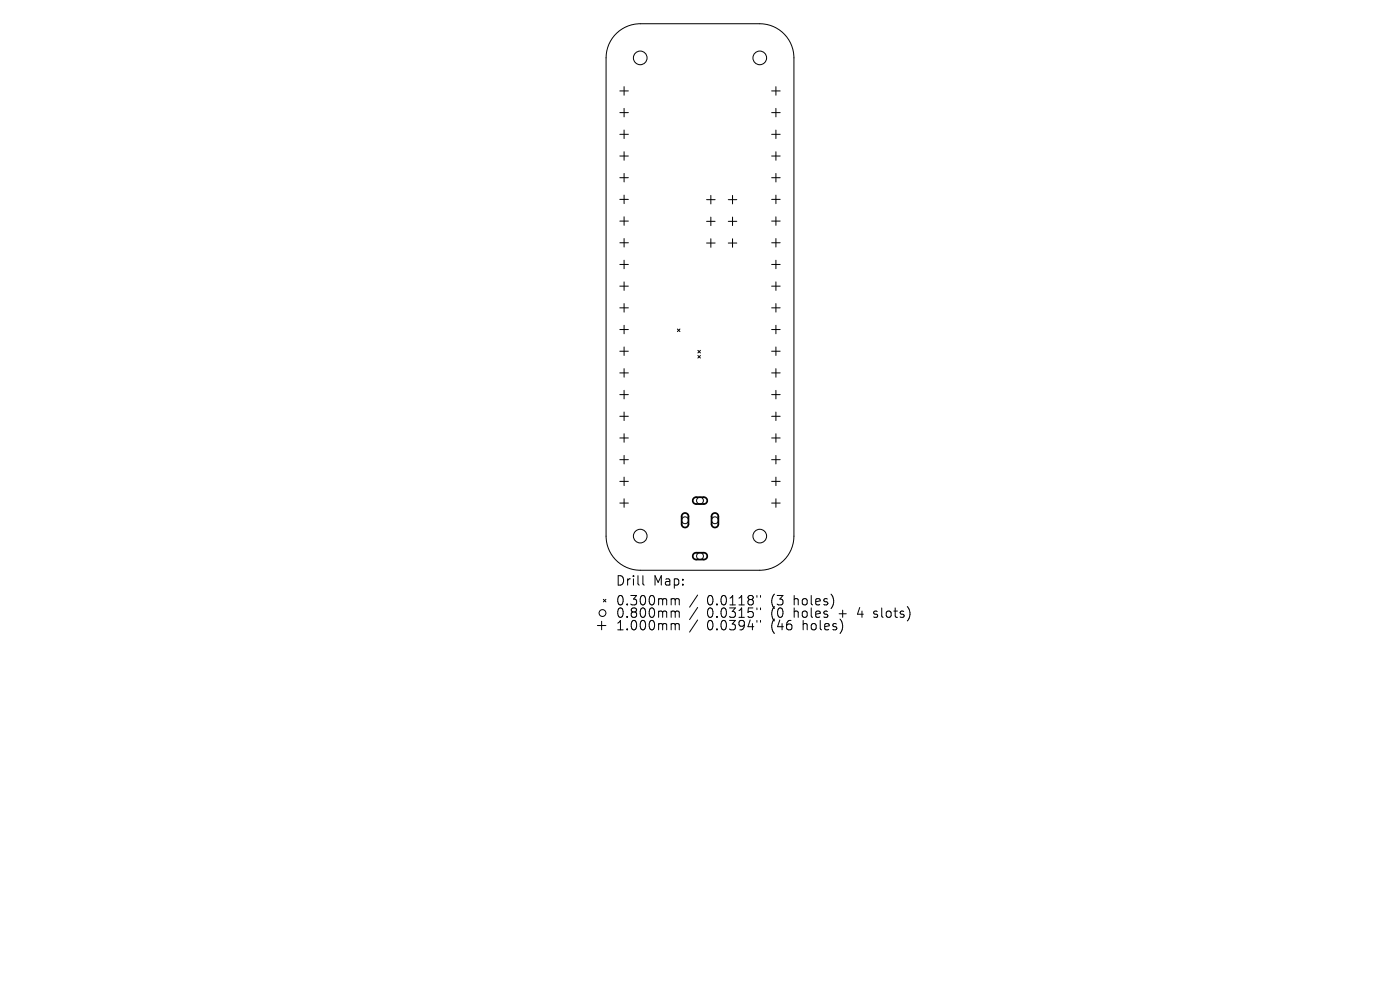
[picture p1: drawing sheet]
<svg xmlns="http://www.w3.org/2000/svg" width="297mm" height="210mm" viewBox="0 0 297 210" stroke-linecap="round" stroke-linejoin="round" font-family="sans-serif">
<defs><g id="words">
<g font-size="2.8">
<text x="130.5" y="124.5">Drill</text>
<text x="138.5" y="124.5">Map:</text>
<text x="130.5" y="128.7">0.300mm</text>
<text x="130.5" y="131.3">0.800mm</text>
<text x="150" y="128.7">0.0118&quot;</text>
<text x="150" y="131.3">0.0315&quot;</text>
<text x="163.7" y="128.7">(3</text>
<text x="163.7" y="131.3">(0</text>
<text x="168.7" y="128.7">holes)</text>
<text x="168.7" y="131.3">holes</text>
<text x="178.4" y="131.3">+</text>
<text x="182.6" y="131.3">4</text>
<text x="186.2" y="131.3">slots)</text>
<text x="130.5" y="134">1.000mm</text>
<text x="150" y="134">0.0394&quot;</text>
<text x="163.7" y="134">(46</text>
<text x="170.6" y="134">holes)</text>
</g>
</g></defs>
<g fill="none" stroke="#000" stroke-width=".21">
<path d="M130.8 7a7.2 7.2 0 0 1 5-2h25.4a7.2 7.2 0 0 1 7.2 7.3v101.4a7.2 7.2 0 0 1-7.2 7.3h-25.4a7.2 7.2 0 0 1-7.2-7.3v-101.4a7.2 7.2 0 0 1 2.2-5.3zM131.5 19.3h1.8M132.4 18.4v1.8M163.7 19.3h1.8M164.6 18.4v1.8M131.5 23.9h1.8M131.5 28.5h1.8M131.5 33.1h1.8M131.5 37.7h1.8M132.4 23v1.8M132.4 27.6v1.8M132.4 32.2v1.8"/>
<path d="M132.4 36.8v1.8M163.7 23.9h1.8M163.7 28.5h1.8M163.7 33.1h1.8M163.7 37.7h1.8M164.6 23v1.8M164.6 27.6v1.8M164.6 32.2v1.8M164.6 36.8v1.8M131.5 42.3h1.8M131.5 46.9h1.8M131.5 51.5h1.8"/>
<path d="M131.5 56.1h1.8M132.4 41.4v1.8M132.4 46v1.8M132.4 50.6v1.8M132.4 55.2v1.8M132.4 59.8v1.8M149.9 42.4h1.8M149.9 47h1.8M149.9 51.6h1.8M150.8 41.4v1.9M150.8 46v1.9M150.8 50.6v1.9"/>
<path d="M154.5 42.4h1.8M154.5 47h1.8M154.5 51.6h1.8M155.4 41.4v1.9M155.4 46v1.9M155.4 50.6v1.9M163.7 42.3h1.8M163.7 46.9h1.8M163.7 51.5h1.8M163.7 56.1h1.8M164.6 41.4v1.8M164.6 46v1.8"/>
<path d="M164.6 50.6v1.8M164.6 55.2v1.8M164.6 59.8v1.8M131.5 60.7h1.8M131.5 65.3h1.8M131.5 69.9h1.8M131.5 74.5h1.8M131.5 79.1h1.8M132.4 64.4v1.8M132.4 69v1.8M132.4 73.6v1.8M132.4 78.2v1.8"/>
<path d="M143.7 69.8l.5 .5M144.2 69.8l-.5 .5M148 74.3l.6 .6M148 75.4l.6 .6M148.6 74.3l-.6 .6M148.6 75.4l-.6 .6M163.7 60.7h1.8M163.7 65.3h1.8M163.7 69.9h1.8M163.7 74.5h1.8M163.7 79.1h1.8M164.6 64.4v1.8"/>
<path d="M164.6 69v1.8M164.6 73.6v1.8M164.6 78.2v1.8M131.5 83.7h1.8M131.5 88.3h1.8M131.5 92.9h1.8M131.5 97.5h1.8M132.4 82.8v1.8M132.4 87.4v1.8M132.4 92v1.8M132.4 96.6v1.8M163.7 83.7h1.8"/>
<path d="M163.7 88.3h1.8M163.7 92.9h1.8M163.7 97.5h1.8M164.6 82.8v1.8M164.6 87.4v1.8M164.6 92v1.8M164.6 96.6v1.8M131.5 102.1h1.8M131.5 106.7h1.8M132.4 101.2v1.8M132.4 105.8v1.8M163.7 102.1h1.8"/>
<path d="M163.7 106.7h1.8M164.6 101.2v1.8M164.6 105.8v1.8M126.7 132.7h1.8M127.6 131.8v1.8M128 127.1l.5 .6M128.5 127.1l-.5 .6M136.4 122.1v1.7l.3 .3M142.7 127l.4 .1 .1 .2M142.7 129.6h.3l.2 .3M142.7 132.3h.3l.2 .3M143.2 127.3l.3-.3 .5 .1 .1 1.2"/>
<path d="M143.2 127.3v1M143.2 129.9v1.1M143.2 132.6v1M143.2 129.9l.3-.3 .5 .1 .1 1.3M143.2 132.6l.3-.3 .5 .1 .1 1.2M148 126.2l-1.7 2.6M148 128.9l-1.7 2.5M148 131.5l-1.7 2.6M160.6 126.3v.4M160.6 129v.3M160.6 131.6v.4M161.3 126.3v.4"/>
<path d="M161.3 129v.3M161.3 131.6v.4M185.3 130.9l.2 .1M185.4 129.7v.5"/>
<circle cx="135.8" cy="12.3" r="1.45"/>
<circle cx="161.2" cy="12.3" r="1.45"/>
<circle cx="135.8" cy="113.7" r="1.45"/>
<circle cx="145.3" cy="110.4" r=".72"/>
<circle cx="148.5" cy="106.2" r=".72"/>
<circle cx="148.5" cy="118" r=".72"/>
<circle cx="151.7" cy="110.4" r=".72"/>
<circle cx="161.2" cy="113.7" r="1.45"/>
<circle cx="127.8" cy="130" r=".72"/>
</g>
<path d="M144.8 109a.72 .72 0 0 1 .8-.1 .72 .72 0 0 1 .5 .6v1.7a.72 .72 0 0 1-.8 .7 .72 .72 0 0 1-.7-.7v-1.7zM147.2 105.7l.4-.2h1.7a.72 .72 0 0 1 .7 .7 .72 .72 0 0 1-.7 .7h-1.6a.72 .72 0 0 1-.7-.4 .72 .72 0 0 1 .2-.8zM147.2 117.5l.4-.3h1.7a.72 .72 0 0 1 .7 .8 .72 .72 0 0 1-.7 .7h-1.6a.72 .72 0 0 1-.7-.5 .72 .72 0 0 1 .2-.7zM151.2 109a.72 .72 0 0 1 .7-.1 .72 .72 0 0 1 .5 .6v1.7a.72 .72 0 0 1-.7 .7 .72 .72 0 0 1-.8-.7v-1.7z" fill="none" stroke="#000" stroke-width=".36"/>
<use href="#words"/>
</svg>
